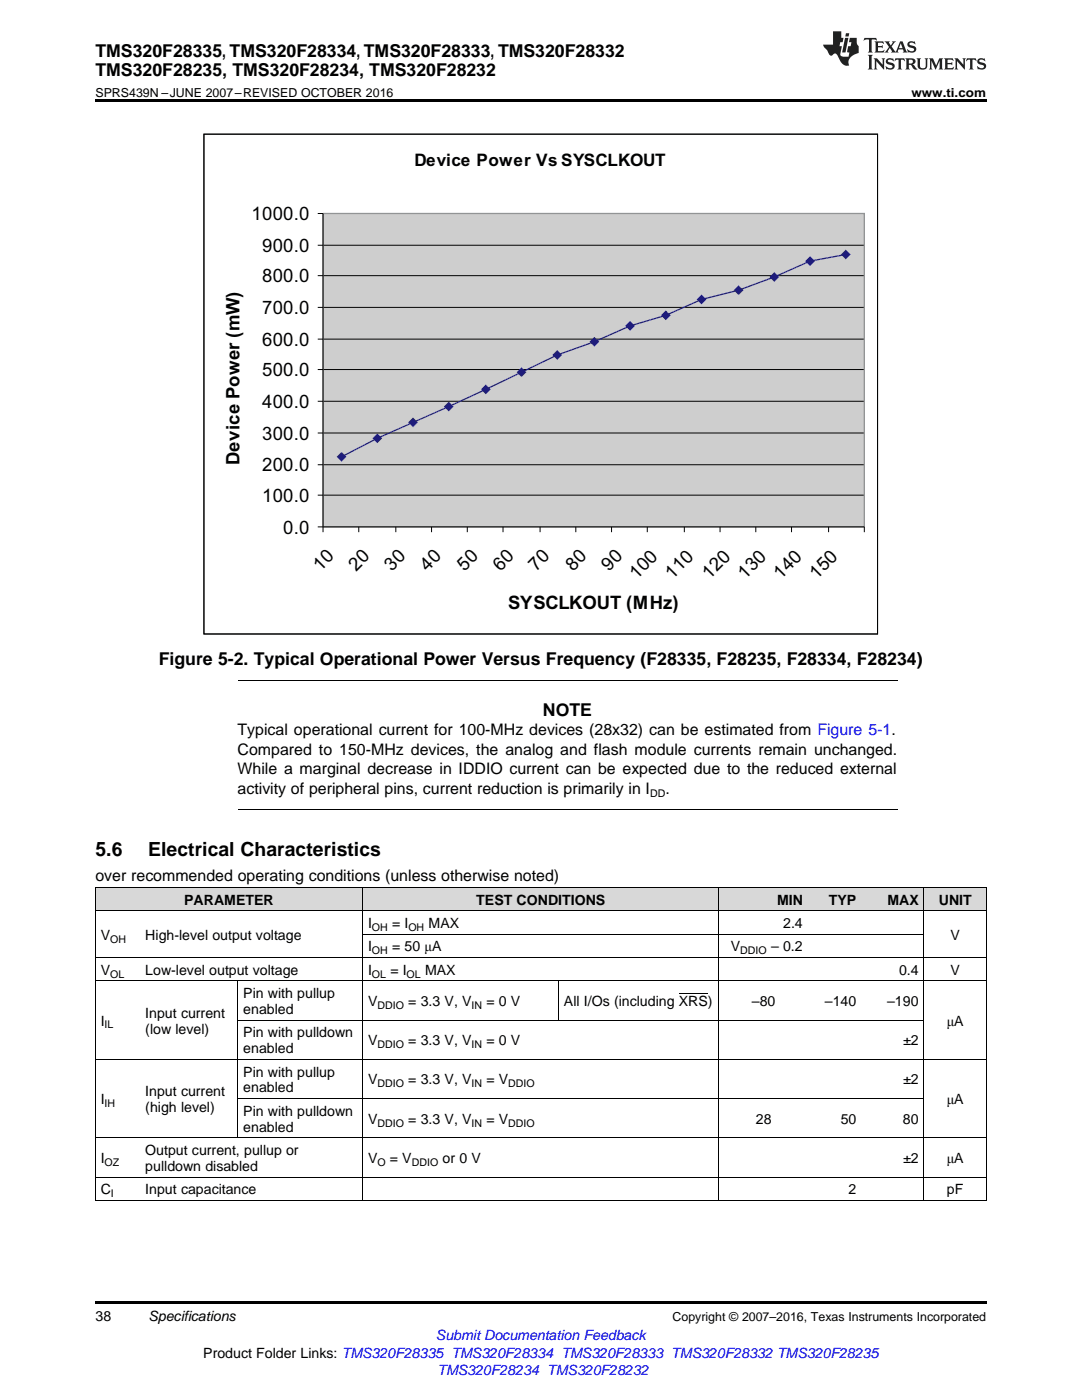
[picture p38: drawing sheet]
<svg xmlns="http://www.w3.org/2000/svg" width="216mm" height="279mm" viewBox="0 0 216 279" stroke-linecap="round" stroke-linejoin="round" font-family="sans-serif">
<defs><g id="words">
<g font-size="3.9">
<text x="19" y="170.7">5.6</text>
<text x="29.6" y="170.7">Electrical Characteristics</text>
</g>
<g font-size="3.7" fill="#010202">
<text x="50.2" y="43.9">1000.0</text>
<text x="52.3" y="50.3">900.0</text>
<text x="52.3" y="56.3">800.0</text>
<text x="52.3" y="62.7">700.0</text>
<text x="52.3" y="69">600.0</text>
<text x="52.3" y="75.1">500.0</text>
<text x="52.3" y="81.4">400.0</text>
<text x="52.3" y="87.7">300.0</text>
<text x="47.8" y="92.7" transform="rotate(-90 47.8 92.7)">Device Power (mW)</text>
<text x="52.3" y="94.1">200.0</text>
<text x="52.3" y="100.1">100.0</text>
<text x="56.5" y="106.5">0.0</text>
<text x="63.9" y="114.1" transform="rotate(-45 63.9 114.1)">10</text>
<text x="71.1" y="114.1" transform="rotate(-45 71.1 114.1)">20</text>
<text x="78.2" y="114.1" transform="rotate(-45 78.2 114.1)">30</text>
<text x="85.3" y="114.1" transform="rotate(-45 85.3 114.1)">40</text>
<text x="92.7" y="114.1" transform="rotate(-45 92.7 114.1)">50</text>
<text x="99.8" y="114.1" transform="rotate(-45 99.8 114.1)">60</text>
<text x="107" y="114.1" transform="rotate(-45 107 114.1)">70</text>
<text x="114.4" y="114.1" transform="rotate(-45 114.4 114.1)">80</text>
<text x="121.5" y="114.1" transform="rotate(-45 121.5 114.1)">90</text>
<text x="127" y="115.7" transform="rotate(-45 127 115.7)">100</text>
<text x="134.2" y="115.7" transform="rotate(-45 134.2 115.7)">110</text>
<text x="141.6" y="115.7" transform="rotate(-45 141.6 115.7)">120</text>
<text x="148.7" y="115.7" transform="rotate(-45 148.7 115.7)">130</text>
<text x="155.8" y="115.7" transform="rotate(-45 155.8 115.7)">140</text>
<text x="163" y="115.7" transform="rotate(-45 163 115.7)">150</text>
<text x="101.4" y="121.5">SYSCLKOUT (MHz)</text>
</g>
<g font-size="3.5">
<text x="19" y="11.3">TMS320F28335, TMS320F28334, TMS320F28333, TMS320F28332</text>
<text x="19" y="15.2">TMS320F28235, TMS320F28234, TMS320F28232</text>
<text x="31.7" y="132.6">Figure 5-2. Typical Operational Power Versus Frequency (F28335, F28235, F28334, F28234)</text>
<text x="108.3" y="142.9">NOTE</text>
</g>
<text font-size="3.4" fill="#010202" x="82.7" y="33.1">Device Power Vs SYSCLKOUT</text>
<g font-size="3.2">
<text x="47.4" y="146.8">Typical operational current for 100-MHz devices (28x32) can be estimated from Figure 5-1.</text>
<text x="47.4" y="150.6">Compared to 150-MHz devices, the analog and flash module currents remain unchanged.</text>
<text x="47.4" y="154.5">While a marginal decrease in IDDIO current can be expected due to the reduced external</text>
<text x="47.4" y="158.4">activity of peripheral pins, current reduction is primarily in I</text>
<text x="132.8" y="158.4">.</text>
<text x="19" y="175.9">over recommended operating conditions (unless otherwise noted)</text>
</g>
<g font-size="2.8">
<text x="36.8" y="180.6">PARAMETER</text>
<text x="73.4" y="185.2">I</text>
<text x="78.2" y="185.2">= I</text>
<text x="85.5" y="185.2">MAX</text>
<text x="95" y="180.6">TEST CONDITIONS</text>
<text x="155" y="180.6">MIN</text>
<text x="156.3" y="185.2">2.4</text>
<text x="165.4" y="180.6">TYP</text>
<text x="177.1" y="180.6">MAX</text>
<text x="187.3" y="180.6">UNIT</text>
<text x="20.1" y="187.5">V</text>
<text x="29" y="187.5">High-level output voltage</text>
<text x="73.4" y="189.9">I</text>
<text x="78.2" y="189.9">= 50 μA</text>
<text x="145.8" y="189.9">V</text>
<text x="153.8" y="189.9">– 0.2</text>
<text x="189.7" y="187.5">V</text>
<text x="20.1" y="194.5">V</text>
<text x="29" y="194.5">Low-level output voltage</text>
<text x="73.4" y="194.5">I</text>
<text x="77.9" y="194.5">= I</text>
<text x="84.8" y="194.5">MAX</text>
<text x="179.4" y="194.5">0.4</text>
<text x="189.7" y="194.5">V</text>
<text x="29" y="203.1">Input current</text>
<text x="48.5" y="199.2">Pin with pullup</text>
<text x="48.5" y="202.4">enabled</text>
<text x="73.4" y="200.8">V</text>
<text x="81.5" y="200.8">= 3.3 V, V</text>
<text x="97" y="200.8">= 0 V</text>
<text x="112.5" y="200.8">All I/Os (including XRS)</text>
<text x="150" y="200.8">–80</text>
<text x="164.6" y="200.8">–140</text>
<text x="177" y="200.8">–190</text>
<text x="20.1" y="204.7">I</text>
<text x="29" y="206.3">(low level)</text>
<text x="48.5" y="207">Pin with pulldown</text>
<text x="73.4" y="208.6">V</text>
<text x="81.5" y="208.6">= 3.3 V, V</text>
<text x="97" y="208.6">= 0 V</text>
<text x="180.2" y="208.6">±2</text>
<text x="188.9" y="204.7">μA</text>
<text x="48.5" y="210.2">enabled</text>
<text x="48.5" y="214.8">Pin with pullup</text>
<text x="20.1" y="220.3">I</text>
<text x="29" y="218.8">Input current</text>
<text x="29" y="221.9">(high level)</text>
<text x="48.5" y="218">enabled</text>
<text x="73.4" y="216.4">V</text>
<text x="81.5" y="216.4">= 3.3 V, V</text>
<text x="97" y="216.4">= V</text>
<text x="180.2" y="216.4">±2</text>
<text x="188.9" y="220.3">μA</text>
<text x="48.5" y="222.7">Pin with pulldown</text>
<text x="48.5" y="225.8">enabled</text>
<text x="73.4" y="224.3">V</text>
<text x="81.5" y="224.3">= 3.3 V, V</text>
<text x="97" y="224.3">= V</text>
<text x="150.8" y="224.3">28</text>
<text x="167.7" y="224.3">50</text>
<text x="180.2" y="224.3">80</text>
<text x="20.1" y="232.1">I</text>
<text x="29" y="230.5">Output current, pullup or</text>
<text x="29" y="233.7">pulldown disabled</text>
<text x="73.4" y="232.1">V</text>
<text x="77.8" y="232.1">= V</text>
<text x="88.3" y="232.1">or 0 V</text>
<text x="180.2" y="232.1">±2</text>
<text x="188.9" y="232.1">μA</text>
<text x="20.1" y="238.3">C</text>
<text x="29" y="238.3">Input capacitance</text>
<text x="169.3" y="238.3">2</text>
<text x="188.9" y="238.3">pF</text>
<text x="19" y="263.6">38</text>
<text x="29.6" y="263.6">Specifications</text>
<text x="40.6" y="270.9">Product Folder Links: TMS320F28335 TMS320F28334 TMS320F28333 TMS320F28332 TMS320F28235</text>
</g>
<g font-size="2.8" fill="#00f">
<text x="87" y="267.4">Submit Documentation Feedback</text>
<text x="87.3" y="274.5">TMS320F28234 TMS320F28232</text>
</g>
<g font-size="2.5">
<text x="19" y="19.3">SPRS439N –JUNE 2007–REVISED OCTOBER 2016</text>
<text x="181.9" y="19.3">www.ti.com</text>
<text x="134.2" y="263.6">Copyright © 2007–2016, Texas Instruments Incorporated</text>
</g>
<g font-size="2.1">
<text x="129.7" y="159">DD</text>
<text x="74.2" y="185.8">OH</text>
<text x="81.5" y="185.8">OH</text>
<text x="22" y="188.1">OH</text>
<text x="74.2" y="190.4">OH</text>
<text x="147.7" y="190.4">DDIO</text>
<text x="22" y="195.1">OL</text>
<text x="74.2" y="195.1">OL</text>
<text x="81.1" y="195.1">OL</text>
<text x="75.3" y="201.3">DDIO</text>
<text x="94.1" y="201.3">IN</text>
<text x="20.9" y="205.2">IL</text>
<text x="75.3" y="209.2">DDIO</text>
<text x="94.1" y="209.2">IN</text>
<text x="20.9" y="220.9">IH</text>
<text x="75.3" y="217">DDIO</text>
<text x="94.1" y="217">IN</text>
<text x="101.4" y="217">DDIO</text>
<text x="75.3" y="224.8">DDIO</text>
<text x="94.1" y="224.8">IN</text>
<text x="101.4" y="224.8">DDIO</text>
<text x="20.9" y="232.7">OZ</text>
<text x="75.3" y="232.7">O</text>
<text x="82.2" y="232.7">DDIO</text>
<text x="22.1" y="238.9">I</text>
</g>
</g></defs>
<g fill="#d8d8d8">
<path d="M19 177.2h8.9v4.6h-8.9z"/>
<path d="M27.9 177.2h8.9v4.6h-8.9z"/>
<path d="M36.8 177.2h10.7v4.6h-10.7z"/>
<path d="M47.5 177.2h24.9v4.6h-24.9z"/>
<path d="M72.4 177.2h39.1v4.6h-39.1z"/>
<path d="M111.5 177.2h32v4.6h-32z"/>
<path d="M143.5 177.2h17.8v4.6h-17.8z"/>
<path d="M161.3 177.2h10.6v4.6h-10.6z"/>
<path d="M171.9 177.2h12.5v4.6h-12.5z"/>
<path d="M184.4 177.2h12.4v4.6h-12.4z"/>
</g>
<path d="M19 259.7h177.8v.5h-177.8z" fill="#000"/>
<g fill="none" stroke="#000" stroke-width=".2">
<path d="M47.4 135.8h131.7M19 177.1h177.8M19.1 177.2v62.4M47.4 161.5h131.7M72.3 177.2v62.4M143.5 177.2v62.4M184.3 177.2v62.4M196.8 177.2v62.4M19 195.7h177.8M19 191.1h177.8M19 181.8h177.8M47.4 195.8v31.3"/>
<path d="M72.4 186.4h112M111.4 195.8v7.8M19 211.4h177.8M47.5 219.2h136.9M47.5 203.6h136.9M19 239.6h177.8M19 234.9h177.8M19 227.1h177.8"/>
</g>
<path d="M40.7 26.8h134.4v99.7h-134.4z" fill-rule="evenodd" fill="#fff"/>
<path d="M40.7 26.8h134.4v99.7h-134.4z" fill="none" stroke="#010202" stroke-width=".2"/>
<path d="M64.5 42.6h108v62.6h-108z" fill-rule="evenodd" fill="#cecece"/>
<g fill="none" stroke="#010202" stroke-width=".2">
<path d="M63.4 55h109.1M63.4 48.9h109.1M63.4 42.6h109.1M64.5 42.6v63.6M63.4 73.7h109.1M63.4 67.7h109.1M63.4 61.3h109.1M63.4 98.8h109.1M63.4 92.7h109.1M63.4 86.4h109.1M63.4 80.1h109.1M63.4 105.2h109.1v1"/>
<path d="M71.6 105.2v1M79 105.2v1M86.1 105.2v1M93.2 105.2v1M100.4 105.2v1M107.8 105.2v1M114.9 105.2v1M122 105.2v1M129.2 105.2v1M136.6 105.2v1M143.7 105.2v1M150.8 105.2v1"/>
<path d="M157.9 105.2v1M165.3 105.2v1"/>
</g>
<path d="M64.5 42.6h108v62.6h-108z" fill="none" stroke="#929495" stroke-width=".26"/>
<path d="M168.8 50.8l-7.2 1.3-7.1 3.2-7.1 2.6-7.4 1.9-7.1 3.1-7.2 2.1-7.1 3.2-7.4 2.6a795.6 795.6 0 0 1-35.9 16.7l-7.1 3.7" fill="none" stroke="#2e3090" stroke-width=".26"/>
<path d="M67.4 91.2l.8-.8 .7 .8-.7 .8z" fill-rule="evenodd" fill="#2e3090"/>
<path d="M67.4 91.2l.8-.8 .7 .8-.7 .8z" fill="none" stroke="#2e3090" stroke-width=".26"/>
<path d="M74.5 87.5l.8-.8 .8 .8-.8 .8z" fill-rule="evenodd" fill="#2e3090"/>
<path d="M74.5 87.5l.8-.8 .8 .8-.8 .8z" fill="none" stroke="#2e3090" stroke-width=".26"/>
<path d="M81.6 84.3l.8-.8 .8 .8-.8 .8z" fill-rule="evenodd" fill="#2e3090"/>
<path d="M81.6 84.3l.8-.8 .8 .8-.8 .8z" fill="none" stroke="#2e3090" stroke-width=".26"/>
<path d="M88.8 81.1l.7-.8 .8 .8-.8 .8z" fill-rule="evenodd" fill="#2e3090"/>
<path d="M88.8 81.1l.7-.8 .8 .8-.8 .8z" fill="none" stroke="#2e3090" stroke-width=".26"/>
<path d="M96.1 77.7l.8-.8 .8 .8-.8 .8z" fill-rule="evenodd" fill="#2e3090"/>
<path d="M96.1 77.7l.8-.8 .8 .8-.8 .8z" fill="none" stroke="#2e3090" stroke-width=".26"/>
<path d="M103.3 74.3l.8-.8 .8 .8-.8 .8z" fill-rule="evenodd" fill="#2e3090"/>
<path d="M103.3 74.3l.8-.8 .8 .8-.8 .8z" fill="none" stroke="#2e3090" stroke-width=".26"/>
<path d="M110.4 70.8l.8-.7 .8 .7-.8 .8z" fill-rule="evenodd" fill="#2e3090"/>
<path d="M110.4 70.8l.8-.7 .8 .7-.8 .8z" fill="none" stroke="#2e3090" stroke-width=".26"/>
<path d="M117.8 68.2l.8-.8 .8 .8-.8 .8z" fill-rule="evenodd" fill="#2e3090"/>
<path d="M117.8 68.2l.8-.8 .8 .8-.8 .8z" fill="none" stroke="#2e3090" stroke-width=".26"/>
<path d="M124.9 65l.8-.8 .8 .8-.8 .8z" fill-rule="evenodd" fill="#2e3090"/>
<path d="M124.9 65l.8-.8 .8 .8-.8 .8z" fill="none" stroke="#2e3090" stroke-width=".26"/>
<path d="M132.1 62.9l.8-.8 .7 .8-.7 .8z" fill-rule="evenodd" fill="#2e3090"/>
<path d="M132.1 62.9l.8-.8 .7 .8-.7 .8z" fill="none" stroke="#2e3090" stroke-width=".26"/>
<path d="M139.2 59.8l.8-.8 .8 .8-.8 .8z" fill-rule="evenodd" fill="#2e3090"/>
<path d="M139.2 59.8l.8-.8 .8 .8-.8 .8z" fill="none" stroke="#2e3090" stroke-width=".26"/>
<path d="M146.6 57.9l.8-.8 .8 .8-.8 .8z" fill-rule="evenodd" fill="#2e3090"/>
<path d="M146.6 57.9l.8-.8 .8 .8-.8 .8z" fill="none" stroke="#2e3090" stroke-width=".26"/>
<path d="M153.7 55.3l.8-.8 .8 .8-.8 .8z" fill-rule="evenodd" fill="#2e3090"/>
<path d="M153.7 55.3l.8-.8 .8 .8-.8 .8z" fill="none" stroke="#2e3090" stroke-width=".26"/>
<path d="M160.8 52.1l.8-.8 .8 .8-.8 .8z" fill-rule="evenodd" fill="#2e3090"/>
<path d="M160.8 52.1l.8-.8 .8 .8-.8 .8z" fill="none" stroke="#2e3090" stroke-width=".26"/>
<path d="M168 50.8l.8-.8 .8 .8-.8 .8z" fill-rule="evenodd" fill="#2e3090"/>
<path d="M168 50.8l.8-.8 .8 .8-.8 .8z" fill="none" stroke="#2e3090" stroke-width=".26"/>
<path d="M40.7 26.8h134.4v99.7h-134.4z" fill="none" stroke="#010202" stroke-width=".2"/>
<path d="M19 19.9h177.8v.5h-177.8z" fill="#000"/>
<g fill="#231f20">
<path d="M172.5 7.6l-.1 .5 .4-.2h.6v.1v2.1l-.2 .4h.9l-.2-.4v-2.1l.1-.1h.5l.5 .2-.2-.5zM174.5 8.3l.2 .3v1.5l-.2 .4h1.8l.2-.6a1.04 1.04 0 0 1-1.3 .2v-.7h.6l.3 .2v-.6l-.3 .2h-.6v-.6l.8-.1 .4 .3-.2-.5zM176.5 8.3l.9 1.1-.9 1.1h.8l-.2-.2 .4-.7 .5 .7-.2 .2h1.5l-.2-.2 .2-.4h.9l.1 .4-.2 .2h1l-.3-.3-.7-1.9h-.5l-.9 2-.8-1 .9-1h-.8l.1 .3-.4 .5-.3-.6 .1-.2zM179.7 8.6l.4 1h-.7zM181.3 8.4a.63 .63 0 0 0-.2 .7 .63 .63 0 0 0 .6 .4l.6 .2 .1 .2a.75 .75 0 0 1-.7 .4 .75 .75 0 0 1-.6-.5l.1 .7 .1-.1a1.11 1.11 0 0 0 1.5-.6 1.13 1.13 0 0 0-1.2-.8l-.1-.4a1.04 1.04 0 0 1 1.2 .2l-.2-.5-.2 .1-.4-.2zM173.2 10.9l.2 .4v2.2l-.2 .4h1l-.3-.4v-2.2l.3-.4zM174.3 11.6l.3 .4v1.5l-.3 .4h.8l-.2-.4v-1.3l1.5 1.7v-1.9l.2-.4h-.7l.2 .4v.9l-1.1-1.3zM177 11.8a.62 .62 0 0 0-.2 .7 .62 .62 0 0 0 .6 .4l.6 .1 .1 .3a.76 .76 0 0 1-.7 .3 .76 .76 0 0 1-.7-.4l.2 .7 .1-.1a1.11 1.11 0 0 0 1.5-.6 1.13 1.13 0 0 0-1.2-.8l-.1-.4a1.04 1.04 0 0 1 1.2 .2l-.2-.6-.2 .1-.5-.1zM178.7 11.6l-.2 .6a.61 .61 0 0 1 .8-.3v1.6l-.2 .4h.9l-.2-.4v-1.6a.63 .63 0 0 1 .7 .3l-.1-.6zM180.6 11.6l.3 .4v1.5l-.3 .4h1l-.2-.2-.1-.8 .6 .2a.76 .76 0 0 0 1.2 .7l-1-1a.58 .58 0 0 0 .6-.5 .58 .58 0 0 0-.5-.6zM181.4 11.9h.1a.45 .45 0 0 1 .5 .1 .45 .45 0 0 1 .1 .5l-.8 .2zM182.9 11.6l.2 .2a2.17 2.17 0 0 0 .3 1.9 .99 .99 0 0 0 1.6-.6v-1.1l.2-.4h-.7l.2 .2a1.92 1.92 0 0 1-.2 1.8 .6 .6 0 0 1-.9-.5v-1.1l.2-.4zM185.4 11.6l.2 .4v1.5l-.2 .4h.7l-.2-.4v-1.4l.8 1.8 .8-1.8v1.4l-.2 .4h.9l-.2-.4v-1.5l.2-.4h-.8l-.6 1.5-.6-1.5zM188.4 11.6l.2 .4v1.5l-.2 .4h1.8l.1-.6a1.04 1.04 0 0 1-1.2 .1v-.6h.5l.4 .2v-.6l-.4 .2h-.5v-.7h.8l.3 .3-.1-.6zM190.5 11.6l.2 .4v1.5l-.2 .4h.7l-.2-.4v-1.3l1.5 1.7v-1.9l.2-.4h-.7l.2 .4v.9l-1.1-1.3zM192.9 11.6l-.1 .6a.61 .61 0 0 1 .7-.3l.1 1.6-.3 .4h1l-.3-.4 .1-1.6a.63 .63 0 0 1 .7 .3l-.1-.6zM195.2 11.8a.62 .62 0 0 0-.2 .7 .62 .62 0 0 0 .6 .4l.6 .1 .1 .3a.76 .76 0 0 1-.7 .3 .76 .76 0 0 1-.6-.4l.1 .7 .1-.1a1.11 1.11 0 0 0 1.6-.6 1.13 1.13 0 0 0-1.3-.8l-.1-.4a1.04 1.04 0 0 1 1.2 .2l-.1-.6-.2 .1-.5-.1z"/>
<path d="M166.2 6.3v2.6h-1.9v.4l.8 .9a.91 .91 0 0 0 1 .8 .56 .56 0 0 1 .5-.3 .56 .56 0 0 1 .5 .3l.4 .8a1.53 1.53 0 0 0 1.9 1.2 1.54 1.54 0 0 1 1-2.1l.9-.3v-1.4a1.52 1.52 0 0 1-.4-1.6h-1.3l-.2 .8h.5l-.2 .8h-.5l-.1 1v.2l.4 .1-.2 .8a1.93 1.93 0 0 1-1.6-.3l.3-1.8h-.5l.2-.8h.4l.2-.8h-.4v-1.3zM168.6 7.6l-.6 2.9h.7l.6-2.9zM168.8 6.6l-.1 .7h.6l.2-.7z"/>
</g>
<path d="M135.4 198.3h5.8" fill="none" stroke="#000" stroke-width=".2"/>
<use href="#words"/>
</svg>
